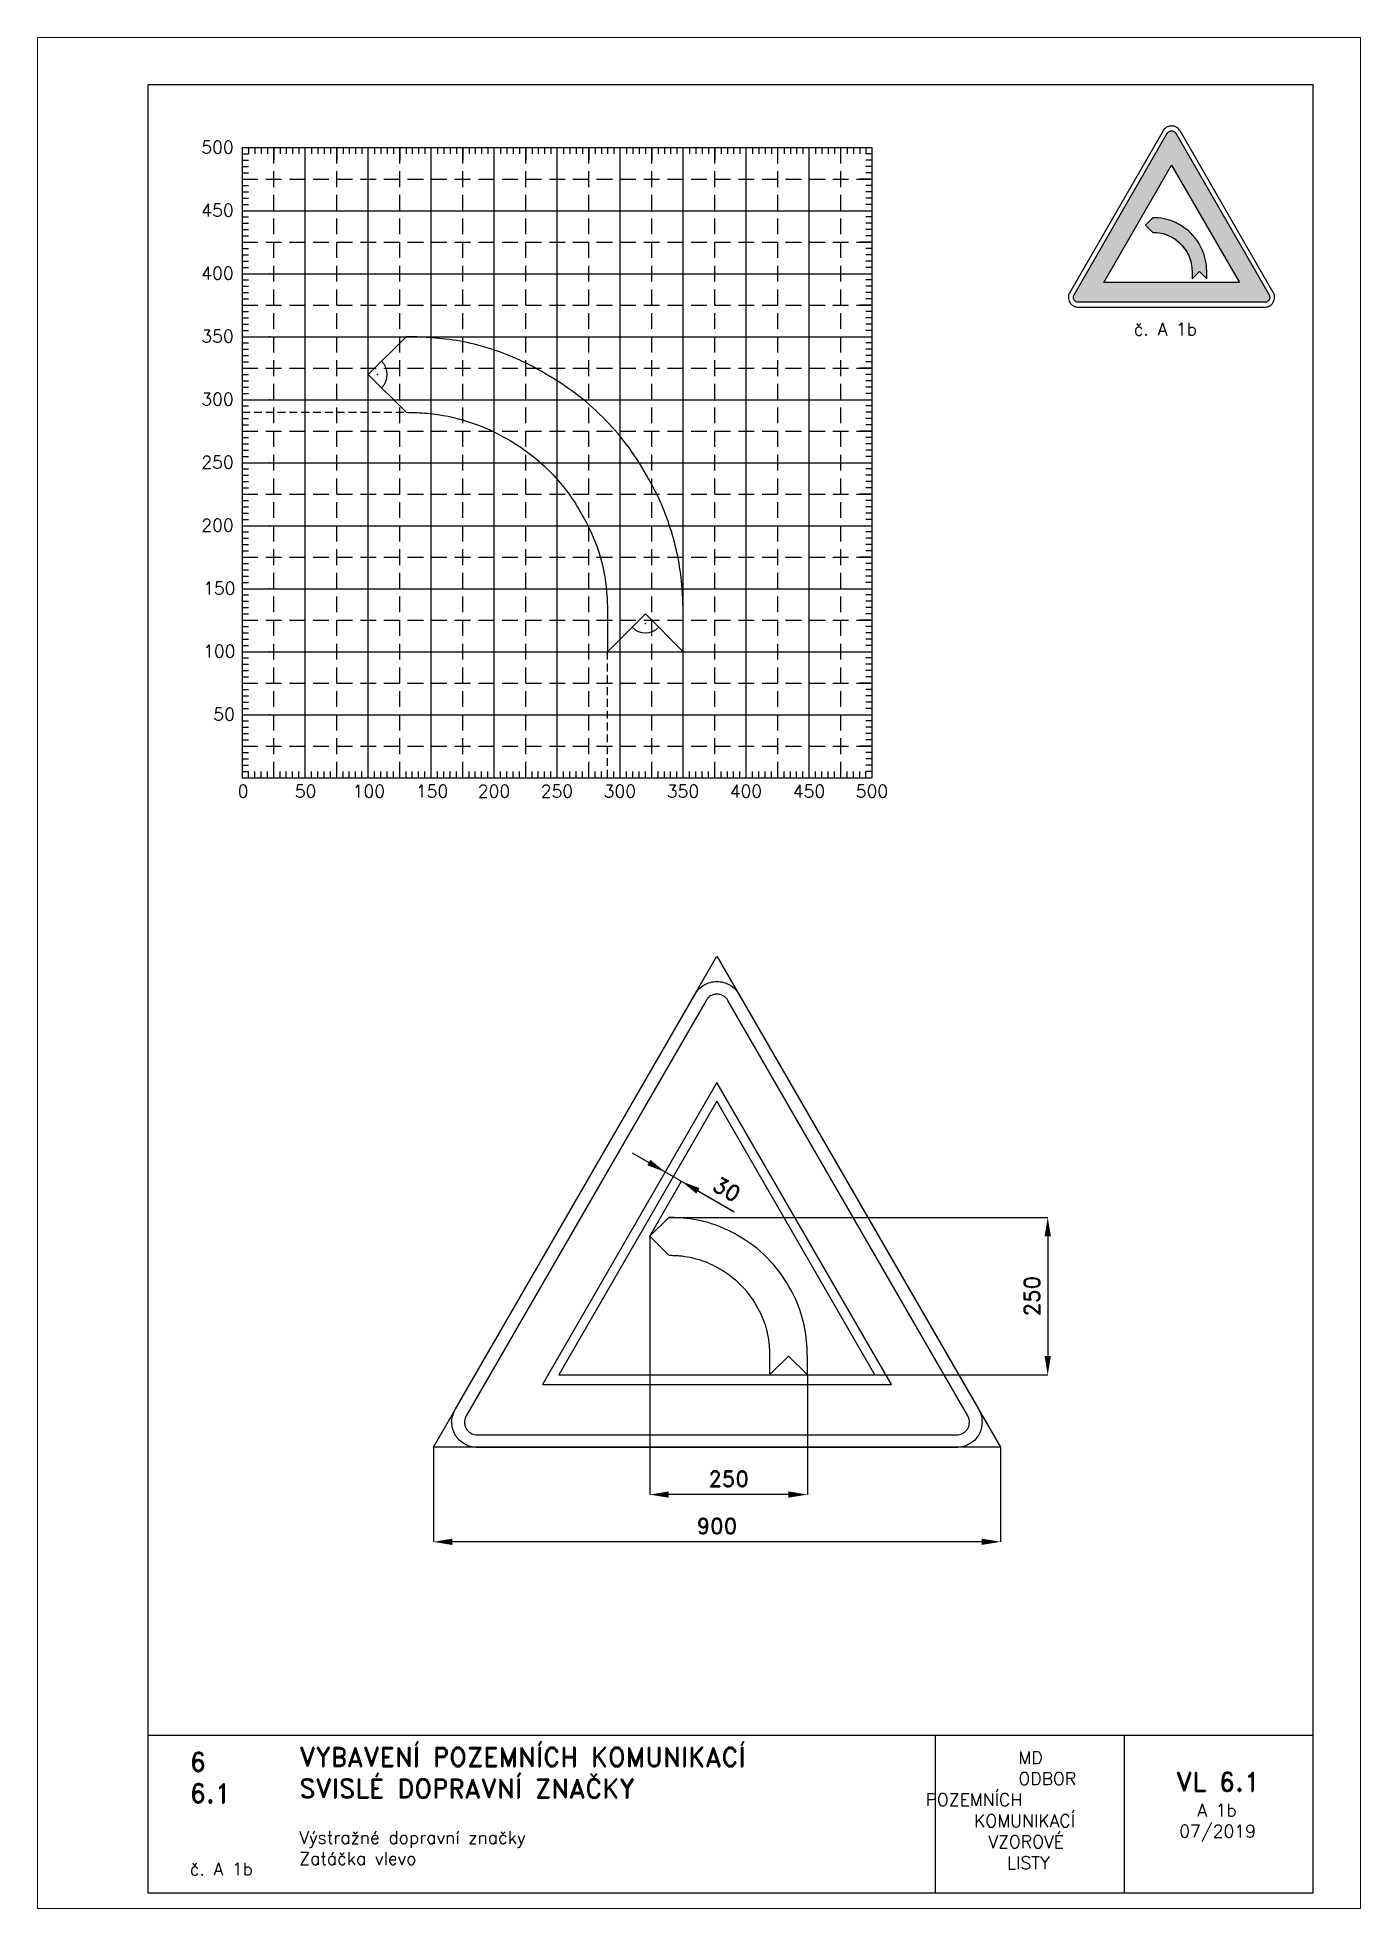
# Paper-space layout 'A 1b' of a CAD drawing. Header units: millimetres. Extents: x 0 to 210, y 0 to 297.
# The model-space entities are those that its viewports show. They can reach past a viewport. Long polylines and large blocks are cut down to what shows.
import ezdxf

# ---------------------------------------------------------------- set-up
doc = ezdxf.new("R2010")
doc.units = ezdxf.units.MM
doc.header["$LTSCALE"] = 5
doc.linetypes.add('ČÁRKOVANÁX2', pattern=[1.5, 1, -0.5])
for name, color, linetype in [('Kóty', 2, 'Continuous'), ('Pomocná', 2, 'Continuous'), ('Rozpiska', 7, 'Continuous'), ('Značka', 7, 'Continuous')]:
    doc.layers.add(name, color=color, linetype=linetype)
doc.layers.add('Rámeček', color=6, linetype='Continuous', plot=False)
doc.styles.get("Standard").update_dxf_attribs({"font": 'romand.shx', "height": 25})
doc.dimstyles.get("Standard").update_dxf_attribs({"dimtxt": 25, "dimasz": 30, "dimexe": 0.18, "dimexo": 0.0625, "dimgap": 12.5, "dimtad": 1, "dimdec": 0, "dimzin": 0, "dimdsep": 46, "dimtxsty": 'Standard', "dimcen": 0.09, "dimadec": 0, "dimazin": 0, "dimtfac": 1, "dimtdec": 0, "dimtofl": 0, "dimtmove": 0, "dimatfit": 3, "dimfxl": 1, "dimtolj": 1, "dimtzin": 0, "dimarcsym": 0})

psp = doc.layouts.new('A 1b')

# ---------------------------------------------------------------- texts
at = {"layer": 'Pomocná', "char_height": 2, "attachment_point": 1}
for s, insert in [('\\pi1.41968;500', (24.59, 280.57)), ('\\pi1.41968;450', (24.59, 270.57)), ('\\pi1.41968;400', (24.59, 260.57)), ('\\pi1.41968;350', (24.59, 250.57)), ('\\pi1.41968;300', (24.59, 240.57)), ('\\pi1.41968;250', (24.59, 230.57)), ('\\pi1.41968;200', (24.59, 220.57)), ('\\pi1.70539;150', (24.59, 210.57)), ('\\pi1.70539;100', (24.59, 200.57)), ('\\pi3.32444;50', (24.59, 190.57)), ('\\pi2.6146;0', (29.18, 178.35)), ('\\pi1.66222;50', (39.19, 178.35)), ('\\pi0.85269;100', (49.18, 178.35)), ('\\pi0.85269;150', (59.21, 178.35)), ('\\pi0.70984;200', (69.18, 178.35)), ('\\pi0.70984;250', (79.17, 178.35)), ('\\pi0.70984;300', (89.16, 178.35)), ('\\pi0.70984;350', (99.18, 178.35)), ('\\pi0.70984;400', (109.17, 178.35)), ('\\pi0.70984;450', (119.18, 178.35)), ('\\pi0.70984;500', (129.17, 178.35))]:
    psp.add_mtext_dynamic_manual_height_columns(s, width=6.5625, gutter_width=100, heights=[0], dxfattribs=dict(at, insert=insert))
at = {"layer": 'Rozpiska', "color": 7, "attachment_point": 1}
for s, width, heights, insert, char_height in [('{\\C6;č. A 1b}', 12.0077, [2.67], (174, 251.69), 2), ('6', 149.0422, [0], (24.17, 24.77), 3), ('{\\C6;VYBAVENÍ POZEMNÍCH KOMUNIKACÍ\\P}SVISLÉ DOPRAVNÍ ZNAČKY{\\H1.34524x; }', 149.0422, [0], (41.56, 25.56), 3), ('\\pi14.7414;{\\C6;MD\\P\\pi2.36044;}ODBOR POZEMNÍCH{\\H1.57143x; }\\P\\pi7.69378;KOMUNIKACÍ{\\H1.5x; }\\P\\pi9.97949;{\\C6;VZOROVÉ\\H1.47619x; \\H0.67742x;\\P\\pi12.93187;LISTY\\H1.26984x; }', 33.1018, [0], (140.95, 24.95), 2), ('\\pi1.03113;{\\H1.5x;\\C6;VL 6.1\\P\\pi4.41206;\\H0.66667x;A 1b\\H1.66666x; \\H0.6x;\\P\\pi1.5549;07/2019\\H1.80159x; }', 16.0623, [0], (179.66, 21.61), 2), ('6.1', 149.0422, [0], (24.17, 19.78), 3), ('{\\C6;Výstražné dopravní značky\\P}Zatáčka vlevo{\\H1.83333x; }', 149.0422, [0], (41.56, 12.29), 2), ('{\\C6;č. A 1b}', 12.3298, [2.67], (24.17, 7.28), 2)]:
    psp.add_mtext_dynamic_manual_height_columns(s, width=width, gutter_width=100, heights=heights, dxfattribs=dict(at, insert=insert, char_height=char_height))

msp = doc.modelspace()

# ---------------------------------------------------------------- texts
at = {"layer": 'Kóty', "insert": (436.3, 409.6), "char_height": 25, "attachment_point": 5, "rotation": 329.9999}
msp.add_mtext('\\A1;30', dxfattribs=at)

# ---------------------------------------------------------------- blocks, each defined once
blk = doc.blocks.new('*D0')
at = {"layer": 'Defpoints', "color": 0, "transparency": 16777216}
for p in [(-29.3, 0.1), (870.7, 0.1), (-29.3, -149.9)]:
    blk.add_point(p, dxfattribs=at)
at = {"layer": 'Kóty', "color": 0, "lineweight": -2, "transparency": 16777216}
for p, q in [((-29.3, 0), (-29.3, -150.1)), ((870.7, 0), (870.7, -150.1)), ((840.7, -149.9), (0.7, -149.9))]:
    blk.add_line(p, q, dxfattribs=at)
at = {"layer": 'Kóty', "color": 0, "transparency": 16777216}
for points in [[(0.7, -144.9), (0.7, -154.9), (-29.3, -149.9)], [(840.7, -144.9), (840.7, -154.9), (870.7, -149.9)]]:
    blk.add_solid(points, dxfattribs=at)
at = {"layer": 'Kóty', "color": 0, "transparency": 16777216, "insert": (420.7, -124.9), "char_height": 25, "attachment_point": 5}
blk.add_mtext('\\A1;900', dxfattribs=at)
blk = doc.blocks.new('*D1')
at = {"layer": 'Defpoints', "color": 0, "transparency": 16777216}
for p in [(314.2, 335), (564.2, 115), (314.2, -74.9)]:
    blk.add_point(p, dxfattribs=at)
at = {"layer": 'Kóty', "color": 0, "lineweight": -2, "transparency": 16777216}
for p, q in [((314.2, 334.9), (314.2, -75.1)), ((564.2, 114.9), (564.2, -75.1)), ((534.2, -74.9), (344.2, -74.9))]:
    blk.add_line(p, q, dxfattribs=at)
at = {"layer": 'Kóty', "color": 0, "transparency": 16777216}
for points in [[(344.2, -69.9), (344.2, -79.9), (314.2, -74.9)], [(534.2, -69.9), (534.2, -79.9), (564.2, -74.9)]]:
    blk.add_solid(points, dxfattribs=at)
at = {"layer": 'Kóty', "color": 0, "transparency": 16777216, "insert": (439.2, -49.9), "char_height": 25, "attachment_point": 5}
blk.add_mtext('\\A1;250', dxfattribs=at)
blk = doc.blocks.new('*D2')
at = {"layer": 'Defpoints', "color": 0, "transparency": 16777216}
for p in [(344.2, 365), (564.2, 115), (945.7, 115)]:
    blk.add_point(p, dxfattribs=at)
at = {"layer": 'Kóty', "color": 0, "lineweight": -2, "transparency": 16777216}
for p, q in [((344.3, 365), (945.9, 365)), ((945.7, 335), (945.7, 145)), ((564.3, 115), (945.9, 115))]:
    blk.add_line(p, q, dxfattribs=at)
at = {"layer": 'Kóty', "color": 0, "transparency": 16777216}
for points in [[(940.7, 335), (950.7, 335), (945.7, 365)], [(940.7, 145), (950.7, 145), (945.7, 115)]]:
    blk.add_solid(points, dxfattribs=at)
at = {"layer": 'Kóty', "color": 0, "transparency": 16777216, "insert": (920.7, 240), "char_height": 25, "attachment_point": 5, "rotation": 90}
blk.add_mtext('\\A1;250', dxfattribs=at)

# ---------------------------------------------------------------- dimensions: what is measured, and where the dimension line sits
at = {"layer": 'Kóty'}
for base, p1, p2, angle, picture, middle in [((945.7, 115), (344.2, 365), (564.2, 115), 90, '*D2', (920.7, 240)), ((314.2, -74.9), (564.2, 115), (314.2, 335), 180, '*D1', (439.2, -49.9)), ((-29.3, -149.9), (870.7, 0.1), (-29.3, 0.1), 180, '*D0', (420.7, -124.9))]:
    dim = msp.add_linear_dim(base=base, p1=p1, p2=p2, angle=angle, dimstyle='Standard', dxfattribs=at)
    dim.commit()
    dim.dimension.update_dxf_attribs({"geometry": picture, "text_midpoint": middle})

# ---------------------------------------------------------------- linework, layer by layer
at = {"layer": 'Kóty'}
for p, q in [((447.9, 374), (286.6, 467.2)), ((314.3, 335.1), (364.7, 422.3)), ((390.5, 407.2), (447.9, 374))]:
    msp.add_line(p, q, dxfattribs=at)
for points in [[(315.1, 456.5), (310.1, 447.8), (338.6, 437.2)], [(393, 411.5), (388, 402.8), (364.6, 422.2)]]:
    msp.add_solid(points, dxfattribs=at)
at = {"layer": 'Značka', "color": 6, "linetype": 'ČÁRKOVANÁX2', "ltscale": 2.5}
for points in [[(-29.3, 0.1), (420.7, 779.5), (870.7, 0.1)], [(671.5, 115), (420.7, 549.4), (169.9, 115)]]:
    msp.add_lwpolyline(points, close=True, dxfattribs=at)
at = {"layer": 'Značka', "color": 5}
for points in [[(5.4, 60), (386.1, 719.4), (387.2, 721.2, -0.010748), (388.4, 722.9, -0.055773), (393.9, 729.2, -0.055979), (400.7, 734.1, -0.069561), (410.3, 738.1, -0.069791), (420.7, 739.4, -0.069502), (431.1, 738.1, -0.067732), (440.7, 734.1, -0.055944), (447.6, 729.2, -0.061133), (453.1, 722.9, -0.012257), (454.2, 721.2), (455.4, 719.4), (836.1, 60, -0.003576), (837.1, 58.1, -0.010722), (838, 56.3, -0.055711), (840.6, 48.4, -0.055985), (841.4, 40, -0.069591), (840.1, 29.6, -0.069767), (836.1, 20, -0.069481), (829.8, 11.7, -0.067775), (821.4, 5.4, -0.055964), (813.8, 1.9, -0.061097), (805.6, 0.2, -0.01224), (803.5, 0.1, -0.004081), (801.4, 0), (40, 0, -0.003581), (37.9, 0.1, -0.010743), (35.8, 0.2, -0.055797), (27.6, 1.9, -0.055991), (20, 5.4, -0.069582), (11.7, 11.7, -0.069787), (5.4, 20, -0.069497), (1.3, 29.6, -0.067792), (0, 40, -0.055928), (0.8, 48.4, -0.060939), (3.5, 56.3), (4.4, 58.1), (5.4, 60)], [(564.2, 145, 0.003593), (563.8, 156.5, 0.01078), (563.1, 168, 0.055987), (554, 213.1, 0.056445), (535, 255.2, 0.070038), (500.4, 301, 0.068698), (454.4, 335.8, 0.05671), (412.3, 355, 0.061422), (367.3, 363.9, 0.012263), (355.8, 364.6, 0.004089), (344.2, 365), (314.2, 335), (344.2, 305), (344.5, 305, -0.003598), (352.8, 304.7, -0.010785), (361.2, 304.2, -0.055988), (393.9, 297.6, -0.056445), (424.5, 283.8, -0.070037), (457.8, 258.6, -0.068697), (483, 225.2, -0.05671), (497, 194.7, -0.061422), (503.4, 162, -0.012268), (504, 153.6, -0.004087), (504.2, 145.2), (504.2, 115), (534.2, 145), (564.2, 115), (564.2, 145)]]:
    msp.add_lwpolyline(points, format="xyb", dxfattribs=at)
at = {"layer": 'Značka', "color": 1}
msp.add_lwpolyline([(40, 20), (801.4, 20, 0.003586), (802.5, 20, 0.010756), (803.5, 20.1, 0.05582), (807.6, 20.9, 0.05597), (811.4, 22.7, 0.06955), (815.6, 25.8, 0.069786), (818.8, 30, 0.069503), (820.8, 34.8, 0.067814), (821.4, 40, 0.055933), (821, 44.2, 0.060881), (819.7, 48.1, 0.012187), (819.2, 49.1, 0.00406), (818.8, 50), (438, 709.4), (437.5, 710.3), (436.9, 711.2, 0.055851), (434.1, 714.3, 0.05603), (430.7, 716.7, 0.069574), (425.9, 718.8, 0.069723), (420.7, 719.4, 0.069439), (415.5, 718.8, 0.067755), (410.7, 716.7, 0.055971), (407.3, 714.3, 0.061159), (404.5, 711.2), (404, 710.3), (403.4, 709.4), (22.7, 50), (22.2, 49.1), (21.7, 48.1, 0.055637), (20.4, 44.2, 0.055928), (20, 40, 0.069571), (20.6, 34.8, 0.069825), (22.7, 30, 0.069532), (25.8, 25.8, 0.067733), (30, 22.7, 0.055923), (33.8, 20.9, 0.061121), (37.9, 20.1, 0.012253), (39, 20, 0.004086), (40, 20)], format="xyb", dxfattribs=at)
msp.add_lwpolyline([(697.5, 100), (420.7, 579.4), (143.9, 100), (697.5, 100)], dxfattribs=at)

msp.set_redraw_order([(e.dxf.handle, doc.entitydb.next_handle()) for e in msp.query("TEXT MTEXT ATTDEF DIMENSION ARC_DIMENSION")])  # texts and dimensions are drawn at this point

# ---------------------------------------------------------------- hatches: boundary and pattern name
at = {"layer": 'Značka'}
h = psp.add_hatch(color=10, dxfattribs=at)
h.dxf.hatch_style = 1
h.paths.add_polyline_path([(169.24, 258.08), (180, 276.72), (190.76, 258.08)], flags=16)
edge = h.paths.add_edge_path()
edge.add_line((194.81, 254.96), (165.19, 254.96))
edge.add_arc((165.28, 257.8), 2.84, 267.4279, 268.2497, ccw=False)
edge.add_arc((165.2, 255.91), 0.947, 264.9636, 267.4286, ccw=False)
edge.add_arc((165.18, 255.69), 0.729, 252.0002, 264.7801, ccw=False)
edge.add_arc((165.18, 255.7), 0.731, 239.2368, 252.0508, ccw=False)
edge.add_arc((165.16, 255.71), 0.734, 224.9741, 240.8881, ccw=False)
edge.add_arc((165.16, 255.71), 0.732, 209.0808, 225.0485, ccw=False)
edge.add_arc((165.15, 255.73), 0.734, 194.8816, 210.7849, ccw=False)
edge.add_arc((165.17, 255.73), 0.753, 179.4178, 194.9358, ccw=False)
edge.add_arc((165.15, 255.76), 0.733, 168.2202, 181.0258, ccw=False)
edge.add_arc((165.09, 255.77), 0.668, 154.3449, 168.2807, ccw=False)
edge.add_arc((165.24, 255.71), 0.836, 152.5643, 155.3573, ccw=False)
edge.add_arc((166.73, 254.94), 2.51, 151.6364, 152.5668, ccw=False)
edge.add_line((164.52, 256.13), (179.33, 281.78))
edge.add_line((179.33, 281.78), (179.35, 281.81))
edge.add_line((179.35, 281.81), (179.37, 281.84))
edge.add_arc((179.97, 281.42), 0.728, 132.0175, 144.8044, ccw=False)
edge.add_arc((179.97, 281.42), 0.731, 119.2221, 132.0499, ccw=False)
edge.add_arc((179.99, 281.43), 0.734, 104.9611, 120.8806, ccw=False)
edge.add_arc((179.99, 281.43), 0.732, 89.0816, 105.0351, ccw=False)
edge.add_arc((180.01, 281.43), 0.734, 74.8911, 90.7799, ccw=False)
edge.add_arc((180.01, 281.41), 0.754, 59.4433, 74.9479, ccw=False)
edge.add_arc((180.03, 281.42), 0.733, 48.2326, 61.0468, ccw=False)
edge.add_arc((180.08, 281.47), 0.665, 34.2949, 48.2941, ccw=False)
edge.add_line((180.63, 281.84), (180.65, 281.81))
edge.add_line((180.65, 281.81), (180.67, 281.78))
edge.add_line((180.67, 281.78), (195.48, 256.13))
edge.add_line((195.48, 256.13), (195.5, 256.1))
edge.add_line((195.5, 256.1), (195.52, 256.06))
edge.add_arc((194.85, 255.75), 0.731, 12.0134, 24.7513, ccw=False)
edge.add_arc((194.85, 255.75), 0.732, -0.7539, 12.0504, ccw=False)
edge.add_arc((194.85, 255.73), 0.734, -15.0136, 0.9053, ccw=False)
edge.add_arc((194.85, 255.73), 0.731, 329.0775, 345.0543, ccw=False)
edge.add_arc((194.84, 255.71), 0.733, 314.8753, 330.7852, ccw=False)
edge.add_arc((194.82, 255.73), 0.754, 299.4286, 314.9281, ccw=False)
edge.add_arc((194.82, 255.7), 0.733, 288.2355, 301.0387, ccw=False)
edge.add_arc((194.84, 255.63), 0.665, 274.3079, 288.2985, ccw=False)
edge.add_arc((194.81, 255.8), 0.831, 272.5156, 275.3236, ccw=False)
edge.add_arc((194.74, 257.45), 2.49, 271.5795, 272.516, ccw=False)
h = psp.add_hatch(color=249, dxfattribs=at)
h.dxf.hatch_style = 1
edge = h.paths.add_edge_path()
edge.add_arc((154.41, 258.98), 31.19, 1.5572, 2.3807)
edge.add_arc((175.18, 259.84), 10.4, 2.3801, 4.8507)
edge.add_arc((177.57, 260.02), 8, 5.0324, 17.8502)
edge.add_arc((177.58, 260.03), 7.98, 17.7944, 30.7169)
edge.add_arc((177.44, 260.21), 8.02, 29.0703, 45.0957)
edge.add_arc((177.31, 260.1), 8.19, 45.0392, 60.7591)
edge.add_arc((177.2, 260.42), 7.97, 58.9432, 71.9262)
edge.add_arc((177.4, 261.06), 7.29, 71.8654, 85.9247)
edge.add_arc((177.1, 259.23), 9.14, 84.8648, 87.675)
edge.add_arc((176.36, 240.98), 27.41, 87.6771, 88.6142)
edge.add_line((177.03, 268.38), (175.86, 267.21))
edge.add_line((175.86, 267.21), (177.03, 266.05))
edge.add_line((177.03, 266.05), (177.04, 266.05))
edge.add_arc((176.42, 243.44), 22.62, 87.6227, 88.4472, ccw=False)
edge.add_arc((177.05, 258.49), 7.55, 85.1486, 87.6202, ccw=False)
edge.add_arc((177.18, 260.23), 5.81, 72.1491, 84.9671, ccw=False)
edge.add_arc((177.19, 260.24), 5.8, 59.2837, 72.2063, ccw=False)
edge.add_arc((177.32, 260.13), 5.82, 44.9036, 60.9289, ccw=False)
edge.add_arc((177.23, 260.04), 5.95, 29.2427, 44.9622, ccw=False)
edge.add_arc((177.47, 259.96), 5.79, 18.0727, 31.0557, ccw=False)
edge.add_arc((177.93, 260.11), 5.29, 4.0756, 18.1349, ccw=False)
edge.add_arc((176.61, 259.89), 6.64, 2.3264, 5.1378, ccw=False)
edge.add_arc((163.34, 259.36), 19.91, 1.3802, 2.3168, ccw=False)
edge.add_line((183.25, 259.83), (183.25, 258.66))
edge.add_line((183.25, 258.66), (184.41, 259.83))
edge.add_line((184.41, 259.83), (185.58, 258.66))
edge.add_line((185.58, 258.66), (185.58, 259.83))

# ---------------------------------------------------------------- linework, layer by layer
psp.add_line((32.5, 179.5), (37.5, 179.5))
at = {"layer": 'Kóty'}
for centre, start, end in [((52.5, 243.5), 315, 45), ((96.5, 205.5), 225, 315)]:
    psp.add_arc(centre, 3, start, end, dxfattribs=at)
for p in [(54, 243.5), (96.5, 204)]:
    psp.add_point(p, dxfattribs=at)
at = {"layer": 'Pomocná'}
for p, q in [((33.5, 279.5), (33.5, 278.5)), ((34.5, 279.5), (34.5, 278.5)), ((35.5, 279.5), (35.5, 278.5)), ((36.5, 279.5), (36.5, 278.5)), ((37.5, 279.5), (37.5, 277.5)), ((38.5, 279.5), (38.5, 278.5)), ((39.5, 279.5), (39.5, 278.5)), ((40.5, 279.5), (40.5, 278.5)), ((41.5, 279.5), (41.5, 278.5)), ((43.5, 279.5), (43.5, 278.5)), ((44.5, 279.5), (44.5, 278.5)), ((45.5, 279.5), (45.5, 278.5)), ((46.5, 279.5), (46.5, 278.5)), ((47.5, 279.5), (47.5, 277.5)), ((48.5, 279.5), (48.5, 278.5)), ((49.5, 279.5), (49.5, 278.5)), ((50.5, 279.5), (50.5, 278.5)), ((51.5, 279.5), (51.5, 278.5)), ((53.5, 279.5), (53.5, 278.5)), ((54.5, 279.5), (54.5, 278.5)), ((55.5, 279.5), (55.5, 278.5)), ((56.5, 279.5), (56.5, 278.5)), ((57.5, 279.5), (57.5, 277.5)), ((58.5, 279.5), (58.5, 278.5)), ((59.5, 279.5), (59.5, 278.5)), ((60.5, 279.5), (60.5, 278.5)), ((61.5, 279.5), (61.5, 278.5)), ((63.5, 279.5), (63.5, 278.5)), ((64.5, 279.5), (64.5, 278.5)), ((65.5, 279.5), (65.5, 278.5)), ((66.5, 279.5), (66.5, 278.5)), ((67.5, 279.5), (67.5, 277.5)), ((68.5, 279.5), (68.5, 278.5)), ((69.5, 279.5), (69.5, 278.5)), ((70.5, 279.5), (70.5, 278.5)), ((71.5, 279.5), (71.5, 278.5)), ((73.5, 279.5), (73.5, 278.5)), ((74.5, 279.5), (74.5, 278.5)), ((75.5, 279.5), (75.5, 278.5)), ((76.5, 279.5), (76.5, 278.5)), ((77.5, 279.5), (77.5, 277.5)), ((78.5, 279.5), (78.5, 278.5)), ((79.5, 279.5), (79.5, 278.5)), ((80.5, 279.5), (80.5, 278.5)), ((81.5, 279.5), (81.5, 278.5)), ((83.5, 279.5), (83.5, 278.5)), ((84.5, 279.5), (84.5, 278.5)), ((85.5, 279.5), (85.5, 278.5)), ((86.5, 279.5), (86.5, 278.5)), ((87.5, 279.5), (87.5, 277.5)), ((88.5, 279.5), (88.5, 278.5)), ((89.5, 279.5), (89.5, 278.5)), ((90.5, 279.5), (90.5, 278.5)), ((91.5, 279.5), (91.5, 278.5)), ((93.5, 279.5), (93.5, 278.5)), ((94.5, 279.5), (94.5, 278.5)), ((95.5, 279.5), (95.5, 278.5)), ((96.5, 279.5), (96.5, 278.5)), ((97.5, 279.5), (97.5, 277.5)), ((98.5, 279.5), (98.5, 278.5)), ((99.5, 279.5), (99.5, 278.5)), ((100.5, 279.5), (100.5, 278.5)), ((101.5, 279.5), (101.5, 278.5)), ((103.5, 279.5), (103.5, 278.5)), ((104.5, 279.5), (104.5, 278.5)), ((105.5, 279.5), (105.5, 278.5)), ((106.5, 279.5), (106.5, 278.5)), ((107.5, 279.5), (107.5, 277.5)), ((108.5, 279.5), (108.5, 278.5)), ((109.5, 279.5), (109.5, 278.5)), ((110.5, 279.5), (110.5, 278.5)), ((111.5, 279.5), (111.5, 278.5)), ((113.5, 279.5), (113.5, 278.5)), ((114.5, 279.5), (114.5, 278.5)), ((115.5, 279.5), (115.5, 278.5)), ((116.5, 279.5), (116.5, 278.5)), ((118.5, 279.5), (118.5, 278.5)), ((119.5, 279.5), (119.5, 278.5)), ((120.5, 279.5), (120.5, 278.5)), ((121.5, 279.5), (121.5, 278.5)), ((123.5, 279.5), (123.5, 278.5)), ((124.5, 279.5), (124.5, 278.5)), ((125.5, 279.5), (125.5, 278.5)), ((126.5, 279.5), (126.5, 278.5)), ((128.5, 279.5), (128.5, 278.5)), ((129.5, 279.5), (129.5, 278.5)), ((130.5, 279.5), (130.5, 278.5)), ((131.5, 279.5), (131.5, 278.5)), ((32.5, 278.5), (33.5, 278.5)), ((32.5, 277.5), (33.5, 277.5)), ((32.5, 276.5), (33.5, 276.5)), ((132.5, 278.5), (131.5, 278.5)), ((132.5, 277.5), (131.5, 277.5)), ((132.5, 276.5), (131.5, 276.5)), ((32.5, 275.5), (33.5, 275.5)), ((32.5, 274.5), (34.5, 274.5)), ((32.5, 273.5), (33.5, 273.5)), ((132.5, 274.5), (130.5, 274.5)), ((132.5, 275.5), (131.5, 275.5)), ((132.5, 273.5), (131.5, 273.5)), ((32.5, 272.5), (33.5, 272.5)), ((32.5, 271.5), (33.5, 271.5)), ((32.5, 270.5), (33.5, 270.5)), ((132.5, 272.5), (131.5, 272.5)), ((132.5, 271.5), (131.5, 271.5)), ((132.5, 270.5), (131.5, 270.5)), ((32.5, 268.5), (33.5, 268.5)), ((32.5, 267.5), (33.5, 267.5)), ((132.5, 268.5), (131.5, 268.5)), ((132.5, 267.5), (131.5, 267.5)), ((32.5, 266.5), (33.5, 266.5)), ((32.5, 265.5), (33.5, 265.5)), ((32.5, 264.5), (34.5, 264.5)), ((132.5, 264.5), (130.5, 264.5)), ((132.5, 266.5), (131.5, 266.5)), ((132.5, 265.5), (131.5, 265.5)), ((32.5, 263.5), (33.5, 263.5)), ((32.5, 262.5), (33.5, 262.5)), ((32.5, 261.5), (33.5, 261.5)), ((132.5, 263.5), (131.5, 263.5)), ((132.5, 262.5), (131.5, 262.5)), ((132.5, 261.5), (131.5, 261.5)), ((32.5, 260.5), (33.5, 260.5)), ((32.5, 258.5), (33.5, 258.5)), ((132.5, 260.5), (131.5, 260.5)), ((132.5, 258.5), (131.5, 258.5)), ((32.5, 257.5), (33.5, 257.5)), ((32.5, 256.5), (33.5, 256.5)), ((32.5, 255.5), (33.5, 255.5)), ((132.5, 257.5), (131.5, 257.5)), ((132.5, 256.5), (131.5, 256.5)), ((132.5, 255.5), (131.5, 255.5)), ((32.5, 254.5), (34.5, 254.5)), ((32.5, 253.5), (33.5, 253.5)), ((32.5, 252.5), (33.5, 252.5)), ((132.5, 254.5), (130.5, 254.5)), ((132.5, 253.5), (131.5, 253.5)), ((132.5, 252.5), (131.5, 252.5)), ((32.5, 251.5), (33.5, 251.5)), ((32.5, 250.5), (33.5, 250.5)), ((132.5, 251.5), (131.5, 251.5)), ((132.5, 250.5), (131.5, 250.5)), ((32.5, 248.5), (33.5, 248.5)), ((32.5, 247.5), (33.5, 247.5)), ((132.5, 248.5), (131.5, 248.5)), ((132.5, 247.5), (131.5, 247.5)), ((32.5, 246.5), (33.5, 246.5)), ((32.5, 245.5), (33.5, 245.5)), ((32.5, 244.5), (34.5, 244.5)), ((132.5, 244.5), (130.5, 244.5)), ((132.5, 246.5), (131.5, 246.5)), ((132.5, 245.5), (131.5, 245.5)), ((32.5, 243.5), (33.5, 243.5)), ((32.5, 242.5), (33.5, 242.5)), ((32.5, 241.5), (33.5, 241.5)), ((132.5, 243.5), (131.5, 243.5)), ((132.5, 242.5), (131.5, 242.5)), ((132.5, 241.5), (131.5, 241.5)), ((32.5, 240.5), (33.5, 240.5)), ((32.5, 238.5), (33.5, 238.5)), ((132.5, 240.5), (131.5, 240.5)), ((132.5, 238.5), (131.5, 238.5)), ((32.5, 237.5), (33.5, 237.5)), ((32.5, 236.5), (33.5, 236.5)), ((32.5, 235.5), (33.5, 235.5)), ((132.5, 237.5), (131.5, 237.5)), ((132.5, 236.5), (131.5, 236.5)), ((132.5, 235.5), (131.5, 235.5)), ((32.5, 234.5), (34.5, 234.5)), ((32.5, 233.5), (33.5, 233.5)), ((32.5, 232.5), (33.5, 232.5)), ((132.5, 234.5), (130.5, 234.5)), ((132.5, 233.5), (131.5, 233.5)), ((132.5, 232.5), (131.5, 232.5)), ((32.5, 231.5), (33.5, 231.5)), ((32.5, 230.5), (33.5, 230.5)), ((132.5, 231.5), (131.5, 231.5)), ((132.5, 230.5), (131.5, 230.5)), ((32.5, 228.5), (33.5, 228.5)), ((32.5, 227.5), (33.5, 227.5)), ((32.5, 226.5), (33.5, 226.5)), ((132.5, 228.5), (131.5, 228.5)), ((132.5, 227.5), (131.5, 227.5)), ((132.5, 226.5), (131.5, 226.5)), ((32.5, 225.5), (33.5, 225.5)), ((32.5, 224.5), (34.5, 224.5)), ((32.5, 223.5), (33.5, 223.5)), ((132.5, 224.5), (130.5, 224.5)), ((132.5, 225.5), (131.5, 225.5)), ((132.5, 223.5), (131.5, 223.5)), ((32.5, 222.5), (33.5, 222.5)), ((32.5, 221.5), (33.5, 221.5)), ((32.5, 220.5), (33.5, 220.5)), ((132.5, 222.5), (131.5, 222.5)), ((132.5, 221.5), (131.5, 221.5)), ((132.5, 220.5), (131.5, 220.5)), ((32.5, 218.5), (33.5, 218.5)), ((32.5, 217.5), (33.5, 217.5)), ((132.5, 218.5), (131.5, 218.5)), ((132.5, 217.5), (131.5, 217.5)), ((32.5, 216.5), (33.5, 216.5)), ((32.5, 215.5), (33.5, 215.5)), ((32.5, 214.5), (34.5, 214.5)), ((132.5, 214.5), (130.5, 214.5)), ((132.5, 216.5), (131.5, 216.5)), ((132.5, 215.5), (131.5, 215.5)), ((32.5, 213.5), (33.5, 213.5)), ((32.5, 212.5), (33.5, 212.5)), ((32.5, 211.5), (33.5, 211.5)), ((132.5, 213.5), (131.5, 213.5)), ((132.5, 212.5), (131.5, 212.5)), ((132.5, 211.5), (131.5, 211.5)), ((32.5, 210.5), (33.5, 210.5)), ((32.5, 208.5), (33.5, 208.5)), ((132.5, 210.5), (131.5, 210.5)), ((132.5, 208.5), (131.5, 208.5)), ((32.5, 207.5), (33.5, 207.5)), ((32.5, 206.5), (33.5, 206.5)), ((32.5, 205.5), (33.5, 205.5)), ((132.5, 207.5), (131.5, 207.5)), ((132.5, 206.5), (131.5, 206.5)), ((132.5, 205.5), (131.5, 205.5)), ((32.5, 204.5), (34.5, 204.5)), ((32.5, 203.5), (33.5, 203.5)), ((32.5, 202.5), (33.5, 202.5)), ((132.5, 204.5), (130.5, 204.5)), ((132.5, 203.5), (131.5, 203.5)), ((132.5, 202.5), (131.5, 202.5)), ((32.5, 201.5), (33.5, 201.5)), ((32.5, 200.5), (33.5, 200.5)), ((132.5, 201.5), (131.5, 201.5)), ((132.5, 200.5), (131.5, 200.5)), ((32.5, 198.5), (33.5, 198.5)), ((32.5, 197.5), (33.5, 197.5)), ((32.5, 196.5), (33.5, 196.5)), ((132.5, 198.5), (131.5, 198.5)), ((132.5, 197.5), (131.5, 197.5)), ((132.5, 196.5), (131.5, 196.5)), ((32.5, 195.5), (33.5, 195.5)), ((32.5, 194.5), (34.5, 194.5)), ((32.5, 193.5), (33.5, 193.5)), ((132.5, 194.5), (130.5, 194.5)), ((132.5, 195.5), (131.5, 195.5)), ((132.5, 193.5), (131.5, 193.5)), ((32.5, 192.5), (33.5, 192.5)), ((32.5, 191.5), (33.5, 191.5)), ((32.5, 190.5), (33.5, 190.5)), ((132.5, 192.5), (131.5, 192.5)), ((132.5, 191.5), (131.5, 191.5)), ((132.5, 190.5), (131.5, 190.5)), ((32.5, 188.5), (33.5, 188.5)), ((32.5, 187.5), (33.5, 187.5)), ((132.5, 188.5), (131.5, 188.5)), ((132.5, 187.5), (131.5, 187.5)), ((32.5, 186.5), (33.5, 186.5)), ((32.5, 185.5), (33.5, 185.5)), ((32.5, 184.5), (34.5, 184.5)), ((132.5, 184.5), (130.5, 184.5)), ((132.5, 186.5), (131.5, 186.5)), ((132.5, 185.5), (131.5, 185.5)), ((32.5, 183.5), (33.5, 183.5)), ((32.5, 182.5), (33.5, 182.5)), ((32.5, 181.5), (33.5, 181.5)), ((37.5, 179.5), (37.5, 181.5)), ((47.5, 179.5), (47.5, 181.5)), ((57.5, 179.5), (57.5, 181.5)), ((67.5, 179.5), (67.5, 181.5)), ((77.5, 179.5), (77.5, 181.5)), ((87.5, 179.5), (87.5, 181.5)), ((97.5, 179.5), (97.5, 181.5)), ((107.5, 179.5), (107.5, 181.5)), ((117.5, 179.5), (117.5, 181.5)), ((127.5, 179.5), (127.5, 181.5)), ((132.5, 183.5), (131.5, 183.5)), ((132.5, 182.5), (131.5, 182.5)), ((132.5, 181.5), (131.5, 181.5)), ((32.5, 180.5), (33.5, 180.5)), ((33.5, 179.5), (33.5, 180.5)), ((34.5, 179.5), (34.5, 180.5)), ((35.5, 179.5), (35.5, 180.5)), ((36.5, 179.5), (36.5, 180.5)), ((38.5, 179.5), (38.5, 180.5)), ((39.5, 179.5), (39.5, 180.5)), ((40.5, 179.5), (40.5, 180.5)), ((41.5, 179.5), (41.5, 180.5)), ((43.5, 179.5), (43.5, 180.5)), ((44.5, 179.5), (44.5, 180.5)), ((45.5, 179.5), (45.5, 180.5)), ((46.5, 179.5), (46.5, 180.5)), ((48.5, 179.5), (48.5, 180.5)), ((49.5, 179.5), (49.5, 180.5)), ((50.5, 179.5), (50.5, 180.5)), ((51.5, 179.5), (51.5, 180.5)), ((53.5, 179.5), (53.5, 180.5)), ((54.5, 179.5), (54.5, 180.5)), ((55.5, 179.5), (55.5, 180.5)), ((56.5, 179.5), (56.5, 180.5)), ((58.5, 179.5), (58.5, 180.5)), ((59.5, 179.5), (59.5, 180.5)), ((60.5, 179.5), (60.5, 180.5)), ((61.5, 179.5), (61.5, 180.5)), ((63.5, 179.5), (63.5, 180.5)), ((64.5, 179.5), (64.5, 180.5)), ((65.5, 179.5), (65.5, 180.5)), ((66.5, 179.5), (66.5, 180.5)), ((68.5, 179.5), (68.5, 180.5)), ((69.5, 179.5), (69.5, 180.5)), ((70.5, 179.5), (70.5, 180.5)), ((71.5, 179.5), (71.5, 180.5)), ((73.5, 179.5), (73.5, 180.5)), ((74.5, 179.5), (74.5, 180.5)), ((75.5, 179.5), (75.5, 180.5)), ((76.5, 179.5), (76.5, 180.5)), ((78.5, 179.5), (78.5, 180.5)), ((79.5, 179.5), (79.5, 180.5)), ((80.5, 179.5), (80.5, 180.5)), ((81.5, 179.5), (81.5, 180.5)), ((83.5, 179.5), (83.5, 180.5)), ((84.5, 179.5), (84.5, 180.5)), ((85.5, 179.5), (85.5, 180.5)), ((86.5, 179.5), (86.5, 180.5)), ((88.5, 179.5), (88.5, 180.5)), ((89.5, 179.5), (89.5, 180.5)), ((90.5, 179.5), (90.5, 180.5)), ((91.5, 179.5), (91.5, 180.5)), ((93.5, 179.5), (93.5, 180.5)), ((94.5, 179.5), (94.5, 180.5)), ((95.5, 179.5), (95.5, 180.5)), ((96.5, 179.5), (96.5, 180.5)), ((98.5, 179.5), (98.5, 180.5)), ((99.5, 179.5), (99.5, 180.5)), ((100.5, 179.5), (100.5, 180.5)), ((101.5, 179.5), (101.5, 180.5)), ((103.5, 179.5), (103.5, 180.5)), ((104.5, 179.5), (104.5, 180.5)), ((105.5, 179.5), (105.5, 180.5)), ((106.5, 179.5), (106.5, 180.5)), ((108.5, 179.5), (108.5, 180.5)), ((109.5, 179.5), (109.5, 180.5)), ((110.5, 179.5), (110.5, 180.5)), ((111.5, 179.5), (111.5, 180.5)), ((113.5, 179.5), (113.5, 180.5)), ((114.5, 179.5), (114.5, 180.5)), ((115.5, 179.5), (115.5, 180.5)), ((116.5, 179.5), (116.5, 180.5)), ((118.5, 179.5), (118.5, 180.5)), ((119.5, 179.5), (119.5, 180.5)), ((120.5, 179.5), (120.5, 180.5)), ((121.5, 179.5), (121.5, 180.5)), ((123.5, 179.5), (123.5, 180.5)), ((124.5, 179.5), (124.5, 180.5)), ((125.5, 179.5), (125.5, 180.5)), ((126.5, 179.5), (126.5, 180.5)), ((128.5, 179.5), (128.5, 180.5)), ((129.5, 179.5), (129.5, 180.5)), ((130.5, 179.5), (130.5, 180.5)), ((132.5, 180.5), (131.5, 180.5)), ((131.5, 179.5), (131.5, 180.5))]:
    psp.add_line(p, q, dxfattribs=at)
at = {"layer": 'Pomocná', "linetype": 'ČÁRKOVANÁX2', "ltscale": 0.5}
for p, q in [((37.5, 179.5), (37.5, 279.5)), ((47.5, 179.5), (47.5, 279.5)), ((57.5, 179.5), (57.5, 279.5)), ((67.5, 179.5), (67.5, 279.5)), ((77.5, 179.5), (77.5, 279.5)), ((87.5, 179.5), (87.5, 279.5)), ((97.5, 179.5), (97.5, 279.5)), ((107.5, 179.5), (107.5, 279.5)), ((117.5, 179.5), (117.5, 279.5)), ((127.5, 179.5), (127.5, 279.5)), ((32.5, 274.5), (132.5, 274.5)), ((32.5, 264.5), (132.5, 264.5)), ((32.5, 254.5), (132.5, 254.5)), ((32.5, 244.5), (132.5, 244.5)), ((32.5, 234.5), (132.5, 234.5)), ((32.5, 224.5), (132.5, 224.5)), ((32.5, 214.5), (132.5, 214.5)), ((32.5, 204.5), (132.5, 204.5)), ((32.5, 194.5), (132.5, 194.5)), ((32.5, 184.5), (132.5, 184.5))]:
    psp.add_line(p, q, dxfattribs=at)
at = {"layer": 'Pomocná', "color": 6}
for p, q in [((42.5, 179.5), (42.5, 279.5)), ((52.5, 179.5), (52.5, 279.5)), ((62.5, 179.5), (62.5, 279.5)), ((72.5, 179.5), (72.5, 279.5)), ((82.5, 179.5), (82.5, 279.5)), ((92.5, 179.5), (92.5, 279.5)), ((102.5, 179.5), (102.5, 279.5)), ((112.5, 179.5), (112.5, 279.5)), ((122.5, 179.5), (122.5, 279.5)), ((32.5, 269.5), (132.5, 269.5)), ((32.5, 259.5), (132.5, 259.5)), ((32.5, 249.5), (132.5, 249.5)), ((32.5, 239.5), (132.5, 239.5)), ((32.5, 229.5), (132.5, 229.5)), ((32.5, 219.5), (132.5, 219.5)), ((32.5, 209.5), (132.5, 209.5)), ((32.5, 199.5), (132.5, 199.5)), ((32.5, 189.5), (132.5, 189.5))]:
    psp.add_line(p, q, dxfattribs=at)
at = {"layer": 'Pomocná', "linetype": 'ČÁRKOVANÁX2', "ltscale": 0.25}
for p, q in [((32.5, 237.5), (58.5, 237.5)), ((90.5, 179.5), (90.5, 199.5))]:
    psp.add_line(p, q, dxfattribs=at)
at = {"layer": 'Pomocná', "color": 7}
psp.add_lwpolyline([(32.5, 179.5), (132.5, 179.5), (132.5, 279.5), (32.5, 279.5)], close=True, dxfattribs=at)
at = {"layer": 'Pomocná'}
for p in [(36.81, 259.5), (36.81, 249.5), (36.81, 239.5), (36.81, 229.5), (36.81, 219.5), (36.81, 209.5), (36.81, 199.5), (36.81, 189.5)]:
    psp.add_point(p, dxfattribs=at)
at = {"layer": 'Rozpiska', "color": 7}
for p, q in [((17.5, 27.5), (202.5, 27.5)), ((142.5, 27.5), (142.5, 2.5)), ((172.5, 27.5), (172.5, 2.5))]:
    psp.add_line(p, q, dxfattribs=at)
psp.add_lwpolyline([(17.5, 2.5), (202.5, 2.5), (202.5, 289.5), (17.5, 289.5)], close=True, dxfattribs=at)
at = {"layer": 'Značka', "color": 7}
psp.add_lwpolyline([(196.15, 256.52), (181.35, 282.16), (181.3, 282.23, 0.010748), (181.26, 282.3, 0.055773), (181.04, 282.54, 0.055979), (180.78, 282.73, 0.069561), (180.4, 282.89, 0.069791), (180, 282.94, 0.069502), (179.6, 282.89, 0.067732), (179.22, 282.73, 0.055944), (178.96, 282.54, 0.061133), (178.74, 282.3, 0.012257), (178.7, 282.23), (178.65, 282.16), (163.85, 256.52, 0.003576), (163.81, 256.45, 0.010722), (163.77, 256.37, 0.055711), (163.67, 256.07, 0.055985), (163.64, 255.74, 0.069591), (163.69, 255.34, 0.069767), (163.85, 254.96, 0.069481), (164.09, 254.64, 0.067775), (164.42, 254.4, 0.055964), (164.71, 254.26, 0.061097), (165.03, 254.2, 0.01224), (165.11, 254.19, 0.004081), (165.19, 254.19), (194.81, 254.19, 0.003581), (194.89, 254.19, 0.010743), (194.97, 254.2, 0.055797), (195.29, 254.26, 0.055991), (195.58, 254.4, 0.069582), (195.91, 254.64, 0.069787), (196.15, 254.96, 0.069497), (196.31, 255.34, 0.067792), (196.36, 255.74, 0.055928), (196.33, 256.07, 0.060939), (196.23, 256.37), (196.19, 256.45), (196.15, 256.52)], format="xyb", dxfattribs=at)
at = {"layer": 'Značka', "color": 10}
psp.add_lwpolyline([(194.81, 254.96), (165.19, 254.96, -0.003586), (165.15, 254.97, -0.010756), (165.11, 254.97, -0.05582), (164.95, 255, -0.05597), (164.81, 255.07, -0.06955), (164.64, 255.19, -0.069786), (164.52, 255.35, -0.069503), (164.44, 255.54, -0.067814), (164.42, 255.74, -0.055933), (164.43, 255.91, -0.060881), (164.48, 256.06, -0.012187), (164.5, 256.1, -0.00406), (164.52, 256.13), (179.33, 281.78), (179.35, 281.81), (179.37, 281.84, -0.055851), (179.48, 281.96, -0.05603), (179.61, 282.06, -0.069574), (179.8, 282.14, -0.069723), (180, 282.16, -0.069439), (180.2, 282.14, -0.067755), (180.39, 282.06, -0.055971), (180.52, 281.97, -0.061159), (180.63, 281.84), (180.65, 281.81), (180.67, 281.78), (195.48, 256.13), (195.5, 256.1), (195.52, 256.06, -0.055637), (195.57, 255.9, -0.055928), (195.58, 255.74, -0.069571), (195.56, 255.54, -0.069825), (195.48, 255.35, -0.069532), (195.36, 255.19, -0.067733), (195.19, 255.07, -0.055923), (195.05, 255, -0.061121), (194.89, 254.97, -0.012253), (194.85, 254.97, -0.004086), (194.81, 254.96)], format="xyb", dxfattribs=at)
psp.add_lwpolyline([(169.24, 258.08), (180, 276.72), (190.76, 258.08), (169.24, 258.08)], dxfattribs=at)
at = {"layer": 'Značka', "color": 249}
psp.add_lwpolyline([(185.58, 259.83, 0.003593), (185.57, 260.27, 0.01078), (185.54, 260.72, 0.055987), (185.18, 262.47, 0.056445), (184.45, 264.11, 0.070038), (183.1, 265.89, 0.068698), (181.31, 267.25, 0.05671), (179.67, 267.99, 0.061422), (177.92, 268.34, 0.012263), (177.47, 268.37, 0.004089), (177.03, 268.38), (175.86, 267.21), (177.03, 266.05), (177.04, 266.05, -0.003598), (177.36, 266.04, -0.010785), (177.69, 266.02, -0.055988), (178.96, 265.76, -0.056445), (180.15, 265.22, -0.070037), (181.44, 264.24, -0.068697), (182.42, 262.95, -0.05671), (182.97, 261.76, -0.061422), (183.22, 260.49, -0.012268), (183.24, 260.16, -0.004087), (183.25, 259.83), (183.25, 258.66), (184.41, 259.83), (185.58, 258.66), (185.58, 259.83)], format="xyb", dxfattribs=at)
at = {"layer": 'Značka', "color": 60}
psp.add_lwpolyline([(102.5, 205.5, 0.003593), (102.42, 207.8, 0.01078), (102.28, 210.1, 0.055987), (100.45, 219.11, 0.056445), (96.66, 227.54, 0.070038), (89.73, 236.71, 0.068698), (80.54, 243.66, 0.05671), (72.11, 247.51, 0.061422), (63.11, 249.28, 0.012263), (60.8, 249.43, 0.004089), (58.5, 249.5), (52.5, 243.5), (58.5, 237.5), (58.55, 237.5, -0.003598), (60.22, 237.44, -0.010785), (61.89, 237.34, -0.055988), (68.43, 236.01, -0.056445), (74.55, 233.26, -0.070037), (81.21, 228.22, -0.068697), (86.26, 221.55, -0.05671), (89.05, 215.43, -0.061422), (90.34, 208.89, -0.012268), (90.45, 207.22, -0.004087), (90.5, 205.55), (90.5, 199.5), (96.5, 205.5), (102.5, 199.5), (102.5, 205.5)], format="xyb", dxfattribs=at)

psp.set_redraw_order([(e.dxf.handle, doc.entitydb.next_handle()) for e in psp.query("TEXT MTEXT ATTDEF DIMENSION ARC_DIMENSION")])  # texts and dimensions are drawn at this point

# ---------------------------------------------------------------- viewports
at = {"layer": 'Rámeček'}
psp.add_viewport(center=(105, 148.5), size=(210, 297), view_center_point=(392.23, 752.97), view_height=2970, dxfattribs=at)

doc.saveas('drawing.dxf')
